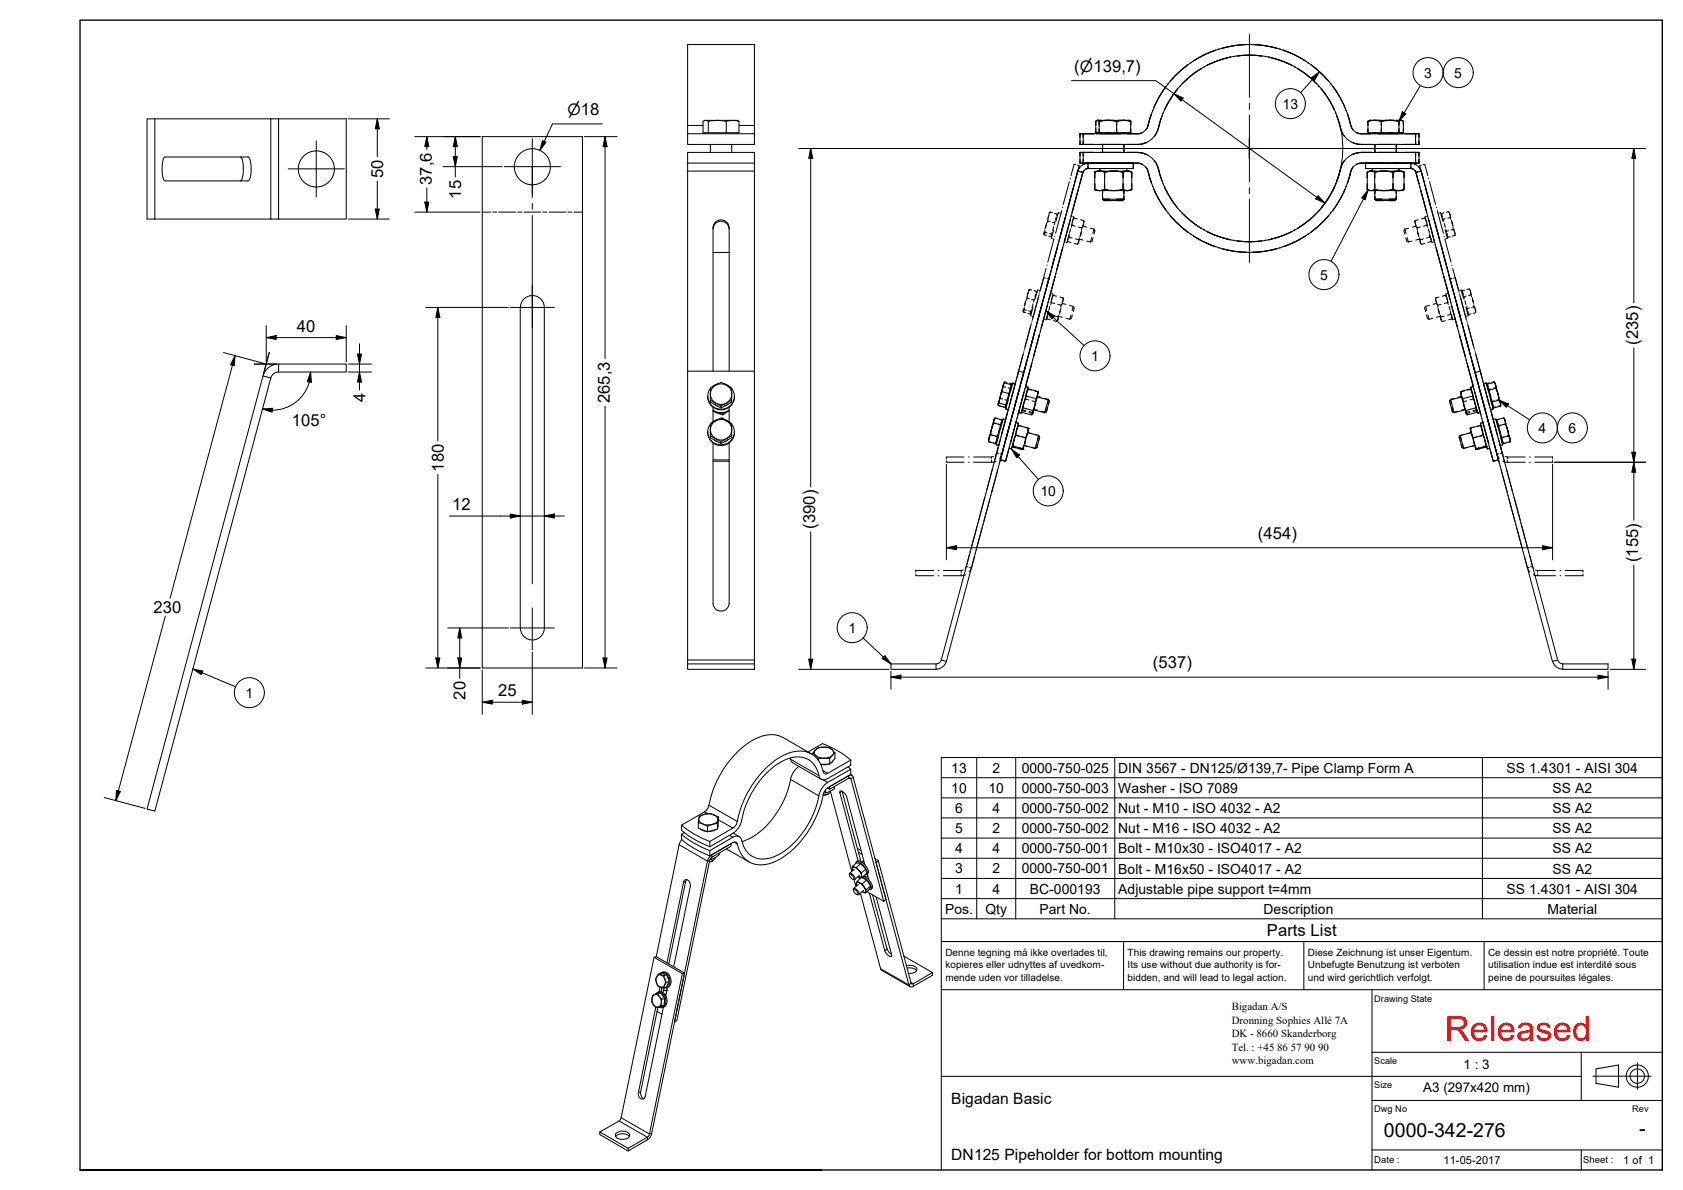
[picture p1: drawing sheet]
<svg xmlns="http://www.w3.org/2000/svg" width="420mm" height="297mm" viewBox="0 0 420 297" stroke-linecap="round" stroke-linejoin="round" font-family="sans-serif">
<defs><g id="words">
<text font-size="8.6" fill="#f00" x="360.7" y="259.7">Released</text>
<g font-size="4.9">
<text x="345.5" y="283.7">0000-342-276</text>
<text x="409.2" y="283.3">-</text>
</g>
<g font-size="4.1">
<text x="268.2" y="17.9">(⌀139,7)</text>
<text x="95.7" y="44.5" transform="rotate(-90 95.7 44.5)">50</text>
<text x="107.8" y="46.2" transform="rotate(-90 107.8 46.2)">37,6</text>
<text x="115.1" y="49.6" transform="rotate(-90 115.1 49.6)">15</text>
<text x="74.1" y="82.8">40</text>
<text x="408.9" y="86.1" transform="rotate(-90 408.9 86.1)">(235)</text>
<text x="91.3" y="100.4" transform="rotate(-90 91.3 100.4)">4</text>
<text x="152.2" y="100.7" transform="rotate(-90 152.2 100.7)">265,3</text>
<text x="72.9" y="106.3">105°</text>
<text x="110.8" y="117.8" transform="rotate(-90 110.8 117.8)">180</text>
<text x="112.9" y="127.4">12</text>
<text x="203.5" y="132.1" transform="rotate(-90 203.5 132.1)">(390)</text>
<text x="314" y="134.4">(454)</text>
<text x="408.9" y="140.4" transform="rotate(-90 408.9 140.4)">(155)</text>
<text x="38.4" y="153">230</text>
<text x="287.8" y="166.7">(537)</text>
<text x="124.3" y="173.8">25</text>
<text x="116.2" y="174.7" transform="rotate(-90 116.2 174.7)">20</text>
<text x="316.3" y="233.7">Parts List</text>
</g>
<g font-size="3.9">
<text x="141.6" y="28.8">⌀18</text>
<text x="237.5" y="275.5">Bigadan Basic</text>
<text x="237.5" y="289.5">DN125 Pipeholder for bottom mounting</text>
</g>
<g font-size="3.5">
<text x="355.6" y="19.4">3</text>
<text x="363.1" y="19.4">5</text>
<text x="320.2" y="27.2">13</text>
<text x="329.6" y="69.8">5</text>
<text x="272.4" y="90.1">1</text>
<text x="384" y="108.1">4</text>
<text x="391.5" y="108.1">6</text>
<text x="259.8" y="123.8">10</text>
<text x="211.8" y="157.9">1</text>
<text x="61.3" y="174.1">1</text>
<text x="237.5" y="192.9">13</text>
<text x="237.5" y="197.9">10</text>
<text x="246.8" y="197.9">10</text>
<text x="247.7" y="192.9">2</text>
<text x="255.1" y="192.9">0000-750-025</text>
<text x="255.1" y="197.9">0000-750-003</text>
<text x="279.2" y="192.9">DIN 3567 - DN125/Ø139,7- Pipe Clamp Form A</text>
<text x="279.2" y="197.9">Washer - ISO 7089</text>
<text x="376.1" y="192.9">SS 1.4301 - AISI 304</text>
<text x="387.6" y="197.9">SS A2</text>
<text x="238.5" y="202.9">6</text>
<text x="247.7" y="202.9">4</text>
<text x="255.1" y="202.9">0000-750-002</text>
<text x="279.2" y="202.9">Nut - M10 - ISO 4032 - A2</text>
<text x="387.6" y="202.9">SS A2</text>
<text x="238.5" y="207.9">5</text>
<text x="247.7" y="208">2</text>
<text x="255.1" y="208">0000-750-002</text>
<text x="279.2" y="208">Nut - M16 - ISO 4032 - A2</text>
<text x="387.6" y="208">SS A2</text>
<text x="238.5" y="213">4</text>
<text x="247.7" y="213">4</text>
<text x="255.1" y="213">0000-750-001</text>
<text x="279.2" y="213">Bolt - M10x30 - ISO4017 - A2</text>
<text x="387.6" y="213">SS A2</text>
<text x="238.5" y="218">3</text>
<text x="247.7" y="218">2</text>
<text x="255.1" y="218">0000-750-001</text>
<text x="279.2" y="218">Bolt - M16x50 - ISO4017 - A2</text>
<text x="387.6" y="218">SS A2</text>
<text x="238.5" y="223">1</text>
<text x="247.7" y="223">4</text>
<text x="257.1" y="223.1">BC-000193</text>
<text x="279.2" y="223">Adjustable pipe support t=4mm</text>
<text x="376.1" y="223.1">SS 1.4301 - AISI 304</text>
<text x="235.9" y="228.1">Pos.</text>
<text x="246" y="228.1">Qty</text>
<text x="259.5" y="228.1">Part No.</text>
<text x="315.5" y="228.1">Description</text>
<text x="386.3" y="228.1">Material</text>
</g>
<g font-size="3.3">
<text x="365.4" y="266.9">1 : 3</text>
<text x="355.3" y="272.5">A3 (297x420 mm)</text>
</g>
<g font-size="2.8">
<text x="360.3" y="290.5">11-05-2017</text>
<text x="405.3" y="290.5">1 of 1</text>
</g>
<g font-size="2.7">
<text x="307.5" y="252">Bigadan A/S</text>
<text x="307.5" y="255.5">Dronning Sophies Allé 7A</text>
<text x="307.5" y="262.3">Tel. : +45</text>
<text x="307.5" y="258.9">DK - 8660 Skanderborg</text>
<text x="318.9" y="262.3">86</text>
<text x="322.2" y="262.3">57</text>
<text x="325.6" y="262.3">90</text>
<text x="329.1" y="262.3">90</text>
<text x="307.5" y="265.7">www.bigadan.com</text>
</g>
<g font-size="2.5">
<text x="236" y="238.5">Denne tegning må ikke overlades til,</text>
<text x="281.5" y="238.5">This drawing remains our property.</text>
<text x="326.5" y="238.5">Diese Zeichnung ist unser Eigentum.</text>
<text x="371.5" y="238.5">Ce dessin est notre propriété. Toute</text>
<text x="236" y="241.6">kopieres eller udnyttes af uvedkom-</text>
<text x="236" y="244.8">mende uden vor tilladelse.</text>
<text x="281.5" y="244.8">bidden, and will lead to legal action.</text>
<text x="281.5" y="241.6">Its use without due authority is for-</text>
<text x="326.5" y="241.6">Unbefugte Benutzung ist verboten</text>
<text x="326.5" y="244.8">und wird gerichtlich verfolgt.</text>
<text x="371.5" y="241.6">utilisation indue est interdité sous</text>
<text x="371.5" y="244.8">peine de poursuites légales.</text>
</g>
<g font-size="2.4">
<text x="343.1" y="290.4">Date :</text>
<text x="395.2" y="290.4">Sheet :</text>
</g>
<g font-size="2.3">
<text x="343.1" y="250">Drawing State</text>
<text x="343.1" y="265.7">Scale</text>
<text x="343.1" y="271.7">Size</text>
<text x="343.1" y="277.7">Dwg No</text>
<text x="407.5" y="277.7">Rev</text>
</g>
</g></defs>
<!-- layer: Visible -->
<g fill="none" stroke="#000" stroke-width=".25">
<path d="M296.6 16.1l-2.9 2.5-1.6 1.7M297.3 15.6v.1M299.9 17.1a22.4 22.4 0 0 0-4.8 3.8M300.7 16.7h-.1M303.5 12.5a22.9 22.9 0 0 0-5.5 2.7M304.3 12.3h-.1M307.2 14.3l-2.1 .5-3.7 1.5M308.1 14.1h-.2M308.8 14a22.7 22.7 0 0 1 6.2 0M311.1 11.1a25.1 25.1 0 0 0-6 1M311.9 11.1h.1M312.8 11.1l2.8 .3 3.2 .7"/>
<path d="M315.8 14.1h.1M316.7 14.3l2.1 .5 3.7 1.5M319.5 12.3h.1M320.3 12.5a22.9 22.9 0 0 1 5.5 2.7M323.1 16.7h.2M323.9 17.1a22.4 22.4 0 0 1 4.8 3.8M326.5 15.6l.1 .1M327.2 16.1l3 2.5 1.5 1.7M38.7 29.7v25h-2v-25h49.7v25h-47.7M41 39.3l20.9-.1a4.9 4.9 0 0 1 .8 4.1l-.3 1.1-.5 .8h-20.7a2.95 2.95 0 0 1-.7-2.7l.1-2zM60 39.2a2.95 2.95 0 0 1 .7 2.6l-.1 2.1a1.3 1.3 0 0 1-.6 1.3M120.4 34.1h25v132.6h-25z"/>
<path d="M171.7 33.4h16.6v2.7h-16.6zM171.7 33.4v-22.3h16.6v22.3M171.7 38h16.6v2.7h-16.6zM175.9 30.1l8.1-.1 .5 .3M176 33.1v.3M176.8 30.3l2.3-.3 2.2 .3M176.8 30.3v2.8h4.5v-2.8M176.8 30.3l-.6-.3-.7 .3v2.8h1.3M177.3 36.1v1.9M181.3 30.3l1.6-.3 1.6 .3M182.7 36.1v1.9M184 33.1v.3"/>
<path d="M184.5 30.3v2.8h-3.2M269.6 33.4h.8v2.7h-.8M269.6 38h.8v2.7h-.8M269.6 33.4v2.7M269.6 38v2.7M269.6 36.1h.3M269.6 33.4h.3M269.6 38h.3M270.2 38h13.8l2.3 .6M270.4 33.4v.9M270.4 35.2v.9M270.4 38v.9"/>
<path d="M270.4 39.8v.9M273.6 30.3l.4-.3 .4 .3M273.6 30.3v2.8h.8v-.9M273.6 32.2v.9h.1M273.6 30.3v.9M273.7 30.2l-.1 .1M273.9 30.1h.1M273.9 33.1h.2M273.9 30h8M273.9 30h.1M273.9 30v.1M273.9 33.1v.3"/>
<path d="M274 30h.9M274 30l.2 .1M274 30l-.2 .1M274.3 30.2l.1 .1M274.3 33.1h.8M274.4 30.3v2.8h4.4v-2.8M274.4 30.3v.9M275.1 30.2l-.7 .1M275.3 36.1v1.9M275.7 30h2.2M275.9 33.1h1.4M276.6 30l-2.2 .3"/>
<path d="M276.6 30l2.2 .3M276.6 30l-.8 .1M276.6 30l.7 .1M278 30.2l.8 .1M278 33.1h1.4M278.8 32.2v.9h3.5M278.8 30.3v.9M279.2 30h1.8M279.4 30.2l-.6 .1M280 33.1h1.1M280.5 30l-1.7 .3M280.5 30l1.8 .3"/>
<path d="M280.5 30l-.5 .1M280.5 30l.6 .1M280.6 36.1v1.9M281.5 30h.4M281.7 30.2l.6 .1M281.7 33.1h.6M281.9 30l.1 .1M281.9 33.1v.3M281.9 30v.1M282 30.1l.3 .2M282 30.1h.1M282.2 30.2l.1 .1"/>
<path d="M282.3 30.3v2.8M284 38.1a5.3 5.3 0 0 1 5.2 4.1M285.2 33.1l-1.2 .3h-13.8M286.3 35.5l-1.5 .5-.8 .1h-13.8M286.6 31.3a2.65 2.65 0 0 1-2.6 2.1M286.6 31.3l-.5 1.1M287.5 28.4l-.9 2.9M287.8 27.5l-.1 .2M289.2 31.9a5.3 5.3 0 0 1-5.2 4.2M289.2 31.9l-1 2.2M290.1 28.9l-.9 3M290.4 28.1v.1"/>
<path d="M291.1 21.5a23.8 23.8 0 0 0-3 5.3M291.7 20.9h-.1M294 22.2a19.2 19.2 0 0 0-3.3 5.2M294.6 21.5l-.1 .1M329.2 21.5l.1 .1M329.8 22.2a19.2 19.2 0 0 1 3.3 5.2M332.1 20.9h.1M332.7 21.5l1.9 3 1.1 2.3M333.4 28.1l.1 .1M333.7 28.9l.9 3M334.6 31.9l.6 1.5 .5 .7M334.6 31.9a5.3 5.3 0 0 0 5.2 4.2"/>
<path d="M334.7 31.9a23.3 23.3 0 0 0-22.8-18.2 23.3 23.3 0 0 0-22.7 18.2M336 27.5l.1 .2M336.4 28.4l.8 2.9M337.2 31.3a25.9 25.9 0 0 0-25.3-20.2 25.9 25.9 0 0 0-25.3 20.2M337.2 31.3l.5 1.1M337.3 31.3a2.65 2.65 0 0 0 2.5 2.1M337.5 35.5l2.3 .6M338.7 33.1l1.1 .3M339.8 38l-2.3 .6M339.8 36.1h13.9M339.8 33.4h13.9M339.8 38h13.9"/>
<path d="M339.8 38.1a5.3 5.3 0 0 0-5.2 4.1M341.5 30.3l1.7-.3 1.6 .3M341.5 30.3v2.8h3.3v-.9M341.5 32.2v.9h.6M341.5 30.3v.9M341.6 30.2l-.1 .1M341.8 30.1l-.3 .2M341.8 30.1l-.1 .1M341.8 30.1h.1M341.9 30h8M341.9 30l-.1 .1M341.9 33.1v.3"/>
<path d="M341.9 30h.4M341.9 30v.1M342.1 30.2l-.6 .1M342.6 33.1h1.1M342.6 30.1h1.1M342.7 30h1.8M343.2 36.1v1.9M344.3 33.1h1.3M344.3 30.2l.5 .1M344.8 30.3l2.2-.3 2.2 .3M344.8 30.3v2.8h4.4v-.9M344.8 30.3v.9"/>
<path d="M345.6 30.2l-.8 .1M345.7 30h2.3M346.3 33.1h1.5M346.3 30.1h1.5M348.5 30.2l.7 .1M348.5 33.1h1M348.6 36.1v1.9M348.9 30h.9M349.2 30.3v2.8h1.2v-2.8M349.2 30.3v.9M349.4 30.2l-.2 .1M349.6 33.1h.3v.3"/>
<path d="M349.8 30l-.6 .3M349.8 30l.6 .3M349.8 30l.3 .1-.2-.1M349.8 30l-.2 .1M349.9 30h.1M349.9 30l.1 .1M350.2 30.2l.2 .1M350.4 32.2v.9h-.2M350.4 30.3v.9M353.4 33.4v.9M353.4 35.2v.9M353.4 38v.9"/>
<path d="M353.4 39.8v.9M353.9 36.1h.3M353.9 33.4h.3M353.9 38h.3M354.2 33.4h-.8v2.7h.8M354.2 38h-.8v2.7h.8M354.2 33.4v2.7M354.2 38v2.7M171.7 40.7v52M178 57.2a2.01 2.01 0 0 1 2-2 2.01 2.01 0 0 1 2 2M188.3 40.7v52M260.6 58.3h.1"/>
<path d="M260.6 58.5l.6 .3M260.6 58.2v.1M260.8 57.7l-.2 .6M260.8 58l.6 .2M260.8 58l-.1 .1M260.9 57.5l-.1 .5M261.2 56.1l-.2 .9M261.3 55.7l-.4 1.4M261.6 55.1l.6 .2M261.6 55.1l-.2 .5M261.6 54.8v.3M261.7 54v.4"/>
<path d="M261.7 54l-.2 .8M261.8 58.9l.6 .1M261.8 53.7l-.1 .3M261.9 53.7l-.2 .3M262 58.3l.6 .1M262 53.1l-.1 .4M262.2 52.9l-.1 .1M262.2 52.9l.6 .2M262.2 52.9l-.2 .4M262.5 58.7v.1M262.6 58.4l-.1 .2M262.6 58.9h.1"/>
<path d="M262.7 58l-.1 .4M262.7 55.5l.6 .1M262.9 59.6l.2 .1M263.1 56.5l-.3 1M263.1 57.4l-.6 2.1 .2 .1M263.1 59.8l-1.5 5.6M263.3 59v.1M263.3 55.6l-.1 .5M263.3 53.3l.6 .1-.1 .4M263.4 55.2l-.1 .4M263.7 54.2l-.2 .7M263.8 53.7h.1"/>
<path d="M263.9 53.7h.1M264.4 53.2l-.2-.1-.6 2.1M264.6 59.3v.1M264.6 53.2h.2M265 52.6l-1.5 5.6M265.3 51.8h-.1M265.9 54.3l-1.5 5.6M266.2 53.5l-.1 .1M266.3 52.9l-1.5 5.7M266.5 52.1v.1M266.7 59.5l-.2 .5M266.9 59.2l-.2 .1"/>
<path d="M266.9 59.2l.8 .2M266.9 58.7v.5M266.9 58.4l-.5 2.2-.3-.1M267 45.4l-1.6 5.6M267.2 44.5v.1M267.3 54.6l-1.6 5.7M267.3 57.2l-.3 1M267.4 54h.2M267.5 53.8l-.1 .1M267.6 56.2l-.1 .5M267.6 56.2l.8 .3M267.7 55.9l-.1 .3"/>
<path d="M267.8 55l-.1 .6M267.8 54l.3 .1-.6 2.1M267.9 47.1l-1.5 5.6M268.1 46.3v.1M268.1 54.4l-.1 .3M268.1 54.4l-.2 .4M268.1 54.4l.8 .2M268.3 45.7l-1.6 5.7M268.5 44.9l-.1 .1M268.5 59.6l.8 .2M268.6 41.1l-.5-.1-.7 2.8M269 41.2l.4 .1-.8 2.9"/>
<path d="M269.1 42.7l-19.4 72.1 1.3 .3 19.3-72.1M269.1 42.7l-.8 2.8M269.2 47.4l-1.6 5.7M269.2 56.7l.9 .2M269.3 59.8v.3M269.4 46.6v.1M269.5 59.8l-.2 .6M269.5 59.4l-.2 .4M269.5 59.7l.9 .2M269.6 41.7l-.5 1M269.6 40.7h.3M269.7 54.8l.9 .3v.3"/>
<path d="M269.8 58.4l-.1 .5M269.8 58.4l-.2 .7M269.9 57.9l-.1 .5M270 57.6l-.2 .8M270.1 56.9l-.1 .5M270.2 40.7h13.8l1.2 .3M270.2 56.6l-.1 .3M270.3 43l-.7 2.9M270.3 56.5l1 .2M270.5 41l1.1-.3h11.3v1.4h-11.3M270.5 55.7l-.2 .6M270.5 55.9l-.2 .9"/>
<path d="M270.6 55.2v.1M270.6 55.4v.3M270.6 55.3h.1M270.6 42.5l-.3 .5M271.6 42.1l-.5 .1M271.6 42.1h4.5M271.6 40.8a2.65 2.65 0 0 0-2.5 1.9M271.6 42.1l-.9 .4-.4 .6M272.2 57l.9 .2M272.5 59.3l-.3 1.1M272.9 59.3l-.4 1M273.1 57.2l-.3 1.1"/>
<path d="M273.1 57.2l.1 .1M273.3 57.5l-.2 .9M273.3 47.3l1.2 .3M273.3 43a3.7 3.7 0 0 1 2.5 0M273.3 47.3l.6 .3M273.3 47.3l.3 .1M273.3 43v4.3M273.3 47.3l.4 .1M273.4 42.9l-.1 .1M273.6 42.9h-.2M273.7 42.8l-.4 .2M273.7 47.5l.2 .1"/>
<path d="M273.9 47.6h8M273.9 42.7h8M273.9 42.7l-.5 .2M273.9 42.7l-.2 .1M274.1 42.7h.9M274.1 47.5l.4 .1M274.5 47.6l1.3-.3 2.2 .3M274.6 42.1v.6M275 47.5l-.5 .1M275.3 48.3v-.7v2.1l.3 .4M275.3 49.7h5.3M275.3 49v.7"/>
<path d="M275.3 49.7l.1 .2M275.3 42.8l.5 .2M275.5 49.9l.1 .2M275.8 43a12.7 12.7 0 0 1 4.6 0 2.86 2.86 0 0 1 2.1 0M275.8 43v4.3M275.8 47.3l.7 .1M275.8 47.3l-.5 .1M276.5 42.8l-.7 .2M277.2 42.1h.2M277.3 47.5l.7 .1M278 47.6l2.4-.3 1 .3M278.5 40.7h4.4v.5"/>
<path d="M278.8 47.5l-.8 .1M279.6 42.8l.8 .2M280.4 43v4.3M280.4 47.3l.3 .1M280.4 47.3l-.8 .1M280.6 49.7l-.4 .4h-4.6M280.6 47.6v2.1M280.7 42.8l-.3 .2M281.1 47.5l.3 .1M281.3 42.1v.6M281.8 47.5l-.4 .1M281.9 42.7l.5 .2h-.1"/>
<path d="M281.9 42.7l.2 .1M282.1 47.5l-.2 .1M282.2 42.8l.3 .2M282.3 47.4h.1l-.5 .2M282.5 47.3l-1.1 .3M282.5 43v4.3M282.5 47.3l-.3 .1M282.9 41.6v.5h-4.4M284 40.8a2.65 2.65 0 0 1 2.6 2M286.1 41.7l.5 1.1M286.6 42.8l.9 2.9M286.6 42.8a25.9 25.9 0 0 0 25.3 20.2 25.9 25.9 0 0 0 25.3-20.2"/>
<path d="M287.7 46.5l.1 .1M288.1 47.3a23.8 23.8 0 0 0 3 5.3M288.2 40.1l.4 .6 .6 1.5M289.2 42.2a23.3 23.3 0 0 0 22.7 18.2 23.3 23.3 0 0 0 22.8-18.2M289.2 42.2l.9 3M290.4 45.9v.1M290.7 46.7l2 3.5 1.3 1.7M291.6 53.2h.1M292.1 53.8l2.9 3 1.6 1.2M294.5 52.5l.1 .1M295.1 53.2a24.5 24.5 0 0 0 4.8 3.8M297.3 58.4v.1"/>
<path d="M298 59a24.7 24.7 0 0 0 5.5 2.6M300.6 57.4h.1M301.4 57.8a20.9 20.9 0 0 0 5.8 2M307.9 60h.2M315.9 60h-.1M322.5 57.8l-2.1 .9-3.7 1.1M323.3 57.4h-.2M325.8 59a24.7 24.7 0 0 1-5.5 2.6M326.6 58.4l-.1 .1M328.7 53.2a24.5 24.5 0 0 1-4.8 3.8M329.3 52.5l-.1 .1M331.7 53.8l-1.5 1.7-3 2.5"/>
<path d="M332.2 53.2h-.1M333.1 46.7a20.8 20.8 0 0 1-3.3 5.2M333.5 45.9l-.1 .1M334.6 42.2l-.9 3M335.7 40.1l-.5 .6-.6 1.5M335.7 47.3l-1.1 2.3-1.9 3M336.1 46.5l-.1 .1M337.2 42.8l-.8 2.9M337.7 41.7l-.5 1.1M339.8 40.8a2.65 2.65 0 0 0-2.5 2M340.9 42.1h11.3M340.9 40.7v.5"/>
<path d="M340.9 41.6v.5M341.3 43a2.15 2.15 0 0 1 1.9 0 12.4 12.4 0 0 1 4.6 0 4.6 4.6 0 0 1 2.7 0M341.3 47.3a1.83 1.83 0 0 0 1.9 0M341.3 43v4.3M341.3 47.3l.3 .1M341.5 42.9l.4-.2 8.4 .2M341.6 42.8l-.3 .2M341.7 47.5l-.2-.1 .4 .2M341.8 47.5l.1 .1M341.9 47.5h.7M341.9 47.6h8M342.6 42.1v.6"/>
<path d="M342.9 42.8l.3 .2M343.2 47.3a10.4 10.4 0 0 0 4.6 0M343.2 43v4.3M343.2 47.3l-.3 .1M343.2 47.3l.8 .1M343.2 48.3v-.7v2.1l.4 .4M343.2 49.7h5.4M343.2 49v.7M343.2 49.7l.2 .2M343.5 49.9l.1 .2M344 42.8l-.8 .2M344.7 47.5h1.5"/>
<path d="M347 42.8l.8 .2M347.8 47.3l1.4 .3M347.8 43v4.3M347.8 47.3l-.8 .1M347.8 47.3l.4 .1M348.2 42.8l-.4 .2M348.6 49.7l-.4 .4h-4.6M348.6 47.6v2.1M348.6 49.7l-.1 .2M348.7 47.5l.5 .1M349.2 42.1v.6M349.6 47.5l-.4 .1"/>
<path d="M350.1 42.8l.4 .2M350.1 47.5l-.2 .1M350.3 42.9l.2 .1M350.3 47.4l-.4 .2M350.3 42.9h.1M350.3 47.4h.1M350.3 47.4l-.1 .1M350.4 42.9l.1 .1M350.5 47.3l-1.3 .3M350.5 47.3l-.2 .1M350.5 43v4.3M350.5 47.3l-.1 .1"/>
<path d="M350.5 47.3l-.4 .1M350.6 57.5l.1 .9M350.7 57.2l.3 1.1M350.7 57.2l-.1 .1M350.9 59.3l.4 1M351.3 59.3l.3 1.1M351.7 57l-1 .2M352.2 42.1l.7 .1 .6 .9M352.2 40.8a2.65 2.65 0 0 1 2.5 1.9M352.2 42.1l.6 .1M353.2 42.5l.3 .5M353.2 55.4l.2 .6"/>
<path d="M353.3 55.1v.3M353.3 55.1v.2M353.3 41l-1.1-.3h-11.3v1.4M353.3 55.9l.1 .1M353.4 56l.1 .3M353.4 56l.2 .8M353.5 43l.7 2.9M353.5 56.5l-.9 .2M353.6 56.6l.2 .3M353.7 40.7h-13.9l-1.1 .3M353.8 56.9v.5M353.8 57.6l.4 1.3"/>
<path d="M353.9 57.9l.3 1.2M353.9 40.7h.3M354.1 54.8l-.8 .3M354.2 41.7l.6 1 19.3 72.1-1.3 .3-19.3-72.1M354.4 59.8l.2 .8M354.4 59.4l.1 .4M354.4 59.7l-1 .2M354.5 46.6v.1M354.5 59.8v.3M354.6 56.7l-.8 .2M354.7 47.4l1.5 5.7M354.8 41.2l-.4 .1 1.2 4.2"/>
<path d="M355.3 41.1l.4-.1 .7 2.8M355.3 44.9l.1 .1M355.3 59.6l-.8 .2M355.6 45.7l1.5 5.7M355.7 54.4l.2 .3M355.7 54.4l.2 .4M355.7 54.4l-.8 .2M355.7 46.3l.1 .1M355.9 47.1l1.6 5.6M356 55l.2 .6M356 54l-.2 .1 .6 2.1M356.2 55.9l.2 .8"/>
<path d="M356.2 56.2l-.8 .3M356.4 53.8v.1M356.4 54h-.2M356.6 57.2l.2 1M356.6 54.6l1.5 5.7M356.7 44.5v.1M356.9 45.4l1.5 5.6M356.9 58.7l.1 .5M356.9 58.4l.6 2.2 .2-.1M357 59.2l.1 .2M357 59.2l-.8 .2M357.2 59.5l.1 .5"/>
<path d="M357.3 52.1v.1M357.5 52.9l1.9 7M357.7 53.5v.1M358.6 51.8h.1M358.8 52.6l1.5 5.6M359.2 53.2h-.2M359.2 59.3v.1M359.4 53.2l.2-.1 .6 2.1M359.8 53.7h.1M360 53.7h-.1M360 53.8l.2 .5M360.2 54.5l.1 .3"/>
<path d="M360.3 54.8l.1 .5M360.5 53.1l-.6 .2 .1 .2M360.5 59l.1 .1M360.6 55.7l.2 1.1M360.7 59.8l1.5 5.6M360.8 57.4l.6 2.1-.3 .1M360.8 54.6l-.5 .2M360.9 59.6l-.2 .1M361 57.3l.1 .4M361.1 57.7v.3M361.2 58.9h.1M361.2 58.2l.2 .5"/>
<path d="M361.3 58.8h.1M361.4 59l.1 .2 .6-.1M361.6 52.8l-.5 .2M361.6 52.8l.1 .2M361.6 52.8l.1 .1M361.7 57.6l-.6 .1M361.8 53.1l.1 .4M361.9 53.5l.1 .3M361.9 53.4v.1M361.9 53.5l.3 .8M362 54.3l.2 .5M362 54.3l-.6 .2"/>
<path d="M362 54v.3M362.4 55l.1 .7M362.4 55.3l.1 .4M362.5 55.7l.2 .5M362.5 55.7l.3 .8M362.8 56.8v.5M362.8 57.3l-.6 .1M362.8 57.3l.2 .2M363 57.2l.2 1M363.1 57.7l.1 .4M363.2 58.2v.5l-.6 .2M129.9 76.7v80"/>
<path d="M129.9 76.8a2.98 2.98 0 0 1 3-3 2.98 2.98 0 0 1 3 3v79.9M178 63h4M255.4 77.6h.1M255.4 77.8l.7 .2M255.5 77.5l-.1 .2M255.6 77l-.2 .6M255.7 77.3l.5 .1M255.7 77.3l-.1 .1M255.7 76.8v.5M256 75.3l-.2 1M256.1 75l-.4 1.4M256.4 74.5l.6 .1"/>
<path d="M256.4 74.5l-.2 .4M256.5 74.1l-.1 .4M256.6 73.3l-.1 .4M256.6 73.3l-.2 .9M256.6 78.2l.6 .2 .1-.1M256.7 73l-.1 .3M256.7 72.9l-.1 .4M256.8 72.5h.1M256.8 77.6l.6 .2M256.8 72.5l-.1 .3M256.8 72.4h.1M256.9 72.3l-.1 .1"/>
<path d="M257 72.2v.1M257 72.2l.6 .2M257 72.2l-.2 .4M257.3 78.1h.1M257.3 78v.2M257.4 77.8h-.1M257.4 78.1l.1 .1M257.5 77.3l-.1 .5M257.6 74.7l.5 .2M257.7 78.9l.2 .1M257.9 75.8l-.3 1M257.9 76.7l-.6 2.1 .2 .1"/>
<path d="M258.1 74.9l-.1 .5M258.1 72.5l.6 .2v.4M258.2 74.5l-.1 .4M258.5 73.4l-.1 .8M258.7 73h.1M258.8 73h.1M259.2 72.4h-.2l-.6 2.1M259.4 73.7l-1.7 6.2M259.5 72.5h.2M259.5 73.3l-.1 .2M259.6 72.9l-.1 .1M260.1 75.9l-1.4 5.7"/>
<path d="M260.4 75.1l-.1 .1M260.5 79.7h.2M260.6 69.3l.4 .2M260.7 73.7v.1M260.9 73.2v.1M261.2 67l-1.6 5.7M261.4 79.4v.2l.8 .2M261.4 69.5l.4 .2M261.4 66.2v.1M261.5 76.2l-1.6 5.7M261.5 78.8l-.1 .5M261.7 75.4l-.1 .2"/>
<path d="M261.7 78.5l-.1 .1M261.7 78.5l.8 .2M261.7 78v.5M261.7 77.7l-.5 2.1h-.3M262.1 76.5l-.3 1M262.3 73.2l.2 .1M262.3 67.8v.2M262.5 67.3l-3.5 12.9M262.5 75.6l-.2 .4M262.5 75.6l.8 .2M262.5 75.2v.4M262.7 74.3l-.2 .6"/>
<path d="M262.7 73.3l.2 .1-.6 2.2M262.7 66.5l-.1 .1M263 73.7l-.2 .3M263 73.7l-.3 .4M263 73.7l.8 .2M263.3 78.9l.8 .2M263.4 69l-1.5 5.7M263.6 68.2v.1M264.1 79.9h-.1M264.1 76l.8 .2M264.1 79.7l-.3 .5-.8-.2M264.1 79.7v.1"/>
<path d="M264.1 79.1v.2M264.1 79.5v.2M264.2 60.6v.2M264.3 79.1l-.2 .6M264.3 78.6l-.2 .5M264.3 79l.9 .2M264.4 60.1l-1.9 7.1M264.6 74.2l.8 .2v.3M264.7 77.7l-.2 .5M264.7 77.7l-.2 .7M264.8 77.2l-.1 .5M264.9 76.2l-.1 .5"/>
<path d="M264.9 76.9l-.2 .8M265 75.9l-.1 .3M265.2 75.7l.9 .3M265.3 61.8l-1.5 5.7M265.3 75l-.1 .6M265.3 75.1l-.2 1M265.4 74.5v.1M265.4 74.7v.3M265.5 61v.1M265.7 60.4h.2M266.1 79.4l1 .3M266.5 60.1l.1 .2 .8 .2"/>
<path d="M267 76.2l.9 .3M267.2 79.6l-.1 .1M267.4 78.6l-.3 1.1M267.7 78.6l-.4 .9M267.9 76.5l-.3 1M267.9 76.5l.1 .1M268.1 76.7l-.2 1.1M268.2 60.8l.8 .2 .1-.2M269.2 60.6v.1M269.3 60.4l-.1 .2M269.3 60.2v.2M271.3 60.2l.9 .2"/>
<path d="M272.4 60.4h-.2M304.2 61.8l.1 .1M305.1 62.1a22.4 22.4 0 0 0 6 .9M308.8 60.1a22.7 22.7 0 0 0 6.2 0M311.9 63h.1M318.8 62.1a22.5 22.5 0 0 1-6 .9M319.6 61.8l-.1 .1M351.5 60.4h.1M352.5 60.2l-.9 .2M354.5 60.2l.1 .4M354.6 60.6l.1 .1M354.7 60.8l.2 .2 .8-.2"/>
<path d="M355.7 76.7l.2 1.1M355.9 76.5l.3 1M355.9 76.5l-.1 .1M356.1 78.6l.4 .9M356.5 78.6l.2 1.1M356.6 79.6l.1 .1M356.8 76.2l-.9 .3M357.3 60.1v.2l-.8 .2M357.7 79.4l-1 .3M358.1 60.4h-.2M358.3 61l.1 .1M358.4 74.7v.3"/>
<path d="M358.4 74.4l.1 .3M358.4 74.4h.1M358.4 74.5v.1M358.5 75l.1 .6M358.5 61.8l1.5 5.7M358.5 75.1l.3 1M358.6 75.7l-.8 .3M358.8 75.9l.1 .3M358.9 76.2l.1 .5M359 76.9l.3 1.3M359.1 77.2l.3 1.2M359.2 74.2l-.8 .2"/>
<path d="M359.5 60.1l1.5 5.7M359.5 78.6l.2 .5M359.5 79.1l.2 .6M359.5 79l-.9 .2M359.6 60.6v.2M359.7 79.5v.2M359.7 79.1v.2M359.7 79.7l.2 .4M359.7 79.9h.1M359.7 79.7v.1M359.7 76l-.8 .2M359.8 61.5l1.5 5.7"/>
<path d="M360.3 68.2v.1M360.5 69l1.5 5.7M360.6 78.9l-.9 .2M360.8 73.7l.2 .3M360.8 73.7l.3 .4M360.8 73.7l-.8 .2M361.1 74.3l.2 .6M361.1 66.5l.1 .1M361.1 73.3l-.2 .1 .6 2.2M361.4 75.2l.2 .8M361.4 75.6l-.8 .2M361.4 67.3l1.5 5.7"/>
<path d="M361.5 67.8l.1 .2M361.6 73.2l-.2 .1M361.7 68.7l9.3 34.5M361.7 76.5l.3 1M362.1 78l.1 .5M362.1 77.7l.6 2.1h.2M362.2 75.4v.2M362.2 78.5v.1M362.2 78.5l-.8 .2M362.4 76.2l1.5 5.7M362.4 78.8l.1 .4M362.4 69.5l-.4 .2"/>
<path d="M362.5 66.2v.1M362.5 79.4v.2l-.8 .2M362.5 79.2v.1M362.7 67l1.5 5.7M362.9 69.5l.4-.2 .8 2.9M363 73.2v.1M363.1 73.7v.1M363.3 79.7h-.2M363.5 75.1v.1M364.2 72.9l.1 .1M364.4 72.5h-.2M364.4 73.3v.2"/>
<path d="M364.4 73.7l1.6 5.7M364.6 72.4h.2l.6 2.1M364.6 74.2l1.5 5.7M365 73h.1M365.1 73h.1M365.2 73.1l.1 .5M365.4 73.8l.1 .3M365.5 74.1l.1 .4M365.6 72.4l-.6 .1 .1 .3M365.7 75l.3 1M366 76.7l.5 2.1-.2 .1M366 73.9l-.5 .2"/>
<path d="M366.1 78.9l-.2 .1M366.1 76.5l.2 .5M366.3 77v.3M366.4 77.5l.1 .5M366.4 78.1v.1M366.5 78.1h.1M366.6 78.3v.2l.6-.2M366.8 72.1l-.6 .1M366.8 72.1l.3 .5M366.8 72.1l.1 .1M366.8 76.9l-.5 .1M367 72.5l.1 .3"/>
<path d="M367.1 72.8l.1 .3M367.1 72.7v.1M367.1 72.8l.2 .8M367.2 73.6l.2 .5M367.2 73.6l-.6 .1M367.2 73.3v.3M367.5 74.3l.4 1.5M367.6 74.5l.2 1.1M367.9 76.1l.1 .5M368 76.6l-.6 .1M368 76.6l.1 .2M368.1 76.5l.2 .8"/>
<path d="M368.2 77l.1 .3M368.3 77.3l.1 .7-.6 .2M368.3 77.3v.1M66.6 92.1a4 4 0 0 1 2.9-1.2h16.9v2h-16.9l-.8 .2a1.94 1.94 0 0 0-1.1 1.2l-28.9 108.2-2-.5 29-108.2zM176.7 98.9a3.3 3.3 0 0 0 3.3 3.4 3.3 3.3 0 0 0 3.3-3.4M177.3 98.4v-1.5l2.7-1.5 2.7 1.5v3.5l-2.7 1.4v-.4M177.3 98.4v2l2.7 1.4M177.3 99.9l2.7 1.5M177.3 97a3.3 3.3 0 0 0 2.7 5.1 3.3 3.3 0 0 0 2.7-5.1M178 92.7v-35.9a2.01 2.01 0 0 1 2-1.9 2.01 2.01 0 0 1 2 1.9v35.9M179.4 95.7l-1.1 .5-.8 .6M180.6 95.7l1.1 .5 .9 .6"/>
<path d="M182.7 99.9l-2.7 1.5M188.3 92.7h-16.6v73M188.3 92.7v73M249.6 99.5l-.3 .8M249.7 99.5l.6 .1M249.7 99.5l-.1 .2M249.8 99l-.1 .5M250.1 97.3l-.3 1.4M250.1 97.4l-.2 1.1M250.2 97.8l-.6 1.4-.2 1.4M250.2 97.8l1.7 .4-.8 2.9-1.7-.5M250.5 96.3v.2"/>
<path d="M250.5 96.5l.6 .2M250.5 96.5l-.2 .5M250.6 95.8l-.2 .7M250.6 95.7h.1M250.6 95.7l-.1 .4M250.7 95.6l-.1 .1M250.7 95.4l.1-.1 .6 .1M250.8 95.6l-.3 .2-1.3 5.2M250.8 95.6l-.5 1-.1 1.2M250.8 95.6l1.7 .4-.6 2.2M250.9 99.8l.6 .1M251.5 99.9l-.1 .3"/>
<path d="M251.6 99.4l-.1 .5M251.7 96.8l.5 .2M251.7 99.9l-.6 2.1 .2 .1M252 97.9l-.3 1M252 95.6l.6 .1-.1 .3M252.2 97l-.1 .4M252.3 96.8l-.1 .2M252.4 96.3h.2M252.4 96.2l-.1 .3M252.5 96.1v.1M252.6 96.2h.1M253 95.6l-.2-.1-.5 2.2"/>
<path d="M253.2 95.7h.2M253.4 95.9l-.6-.2-1.8 6.4 .7 .2v-.1M253.4 95.8l-1.5 5.7M253.6 95.3l-1.5 5.7M253.7 95l-.1 .1M253.8 94.5l-.1 .1M254.6 96.7v.1M254.9 95.3v.1M255.1 94.9h.1M255.4 88.6l-1.5 5.7M255.5 88.1l-1.5 5.7M255.6 87.8v.1"/>
<path d="M255.7 97.9l-1.6 5.6M255.7 87.3v.1M255.9 97.1h.1M256 96.5l.6 .3-1.7 6.4-.6-.2M256 99.6l.8 .3M256 96.4l.2 .1M256.1 99.2l-.3 .8M256.2 98.9l2.5 .6M256.5 96.5l.2 .1-.6 2.1 .3-.8M256.5 97.2h.1M256.5 89.5v.1M256.6 97.2h-.1"/>
<path d="M256.6 97.2l-.1 .4M256.6 97.2l-.1 .2M256.7 97.2l.8 .2M256.7 97.1l-.4 .8-.1 1-.5 1.4-.3 1.5-.3 .5v.6l2.5 .7 .3-.5M256.7 97.1l-.1 .1M256.7 97.1l2.4 .6M256.9 88.1l-.1 .2M257 87.6v.1M257.3 81.4l-1.5 5.7M257.4 80.9l-1.5 5.7M257.5 80.6v.1M257.6 90.7l-1.5 5.6"/>
<path d="M257.6 80.1v.1M257.8 89.8v.1M258.3 97.6l.8 .2M258.4 82.3v.1M258.6 81.7l-1.5 5.7M258.6 99.9l-.2 .4M258.7 99.5l-.3 1.5M258.7 81.3l-9.2 34.5M258.8 80.9v.2M258.9 99.1l-.2 .8M258.9 99.1l2.8 .7M259 80.4l-.1 .1"/>
<path d="M259 98.9l.9 .3M259 98.7l-.1 .4M259 98.7l-.2 .8M259.1 97.7l-.1 .9-.3 .9M259.1 97.7l.1 .2M259.1 97.8l.1 .1M259.1 97.8v.4M259.2 97.9l-.8 3.1M259.2 97.9h.1M259.2 97.9l-.1 .4M259.5 83.5l-1.5 5.6M259.8 82.6l-.1 .1"/>
<path d="M260.8 99.4l.9 .3M261.7 99.8l.2 .4-.7 2.6-.4 .2-2.7-.7M261.7 99.8l-.9 3.2M261.7 99.7l-.2 1M261.7 99.7l.1 .1M261.9 99.9l-.2 1.1M360.8 80l-.8 .2-.1-.1M361.9 99.9l.2 1.1M362.1 99.7l.3 1M362.1 99.7l-.1 .1M362.2 99.8l.8 3.2M363.1 99.4l-1 .3"/>
<path d="M364.1 82.6l.1 .1M364.3 83.5l1.5 5.6M364.6 97.9h.1M364.6 97.9l.1 .4M364.7 97.7l.1 .9M364.7 97.8l-.1 .1M364.7 97.8l.1 .4M364.8 98.6a4.1 4.1 0 0 1 .6 2.4M364.8 98.6l.6 2.4M364.8 98.7l.2 .8M364.8 98.7l.1 .4M364.9 80.4v.1"/>
<path d="M364.9 98.9l-1 .3M364.9 99.1l-2.7 .7-.3 .4 .7 2.6 .4 .2M364.9 99.1l.3 .8M365 80.9v.2M365.2 99.9l.2 .4M365.4 82.3v.1M365.5 97.6l-.8 .2M366 89.8l.1 .1M366.2 80.1v.1M366.3 90.7l1.5 5.6M366.3 80.6l.1 .1M366.4 80.9l1.6 6.2"/>
<path d="M366.8 87.6l.1 .1M366.9 88.1l.1 .2M367.1 97.1l.4 .8 .9 3.9 .3 .5M367.1 97.1l.3 .3M367.1 97.1l-2.4 .6M367.2 89l1.5 5.6M367.2 97.2h.1M367.2 97.2l.1 .4M367.2 97.2l-.8 .2M367.3 97.2h.1M367.3 89.5l.1 .1M367.4 96.5l-.2 .1 .5 2.1-.2-.8"/>
<path d="M367.6 98.9l-2.4 .6M367.7 99.2l.1 .4M367.8 99.6l.2 .4M367.8 99.6l-.8 .2M367.8 96.4l-.2 .1M367.8 96.5l-.6 .3 1.7 6.4 .7-.2M368 97.1h.1M368.1 87.3v.1M368.2 97.9l1.5 5.6M368.3 87.8v.1M368.3 88.1l1.7 6.2M368.8 94.9h.1"/>
<path d="M368.9 95.3v.1M369.2 96.7l.1 .1M370 94.5l.1 .1M370.2 95v.1M370.2 95.3l1.7 6.2M370.4 95.9l.7-.2 1.7 6.4-.6 .2 .1-.2M370.6 95.7h-.2M370.8 95.6l.2-.1 .6 2.2M371.4 96.3l.1 .4M371.4 96.1l-.2 .1M371.4 96.3h-.2M371.6 97l.1 .2"/>
<path d="M371.7 97.2l.1 .5M371.9 95.6l-.6 .1v.3M371.9 98.2l.3 1M372.2 99.9l.5 2.1-.2 .1M372.2 97.1l-.5 .1M372.3 99.7l.1 .5M373 95.3l.1 .2M373 95.3l-.6 .1M373 95.3l.1 .1M373 95.4l.4 .7v.8M373 95.4l-1.7 .5 .4 1.5M373 95.4l.3 .4 1.3 5.6"/>
<path d="M373.2 95.5l.1 .2M373.3 95.7v.3M373.3 96l.1 .3M373.3 96l.2 .7M373.4 96.8l.2 .5M373.4 96.8l-.6 .1M373.4 96.5v.3M373.4 96.9l.6 1.5 .2 1.5M373.4 96.9l-1.7 .5 .8 3 1.7-.5M373.7 97.5l.2 .7M373.8 97.7l.1 .5M373.9 98.2l.2 .5"/>
<path d="M373.9 98.2l.2 .8M374.1 99.2l.1 .6M374.2 99.8l.1 .2M374.2 99.8l-.6 .1M374.2 99.9l.4 .7v.8M374.4 99.7l.2 1M176.7 107.8a3.3 3.3 0 0 0 3.3 3.4 3.3 3.3 0 0 0 3.3-3.4M177.3 108.8l2.7 1.5M177.3 108.8v.4l2.7 1.5v-.4M177.3 108.8v-3l2-1.1 .7-.4 2.7 1.5v3.4l-2.7 1.5M177.3 105.9a3.3 3.3 0 0 0 2.7 5.1 3.3 3.3 0 0 0 2.7-5.1M178 110.6v40a2.01 2.01 0 0 0 2 1.9 2.01 2.01 0 0 0 2-1.9v-40"/>
<path d="M178 102.6l2.4 1 1-.7M178 102.3a3.4 3.4 0 0 0 4 0M178 102.5a3.4 3.4 0 0 0 4 0M178 114.8h4M178 101.7v3.5M178 115.1h4M178.3 100.9l.9 .5M178.3 109.8l.9 .5M179.4 104.7l-1.1 .4-.8 .6M180.3 104.5v-.2l.6 .4M180.3 104.3l-.1 .1M180.4 103.2v.4"/>
<path d="M180.6 104.7l1.1 .4 .9 .6M181.7 100.9l-.8 .5M181.7 109.8l-.8 .5M182 101.7v3.5M182.7 108.8l-2.7 1.5M236.3 115v.4h4.4M240.7 114.1h-4.4v.4M241.8 114.1h.2M241.8 115.4h.2M246.8 110.1v.2l1.7 .4M246.8 109.8v.4M246.8 110.2v.1"/>
<path d="M246.8 110.3l.6 .1M246.8 110v.3M247 109l-.2 .8M247.1 108.6l-.2 .9M247.3 108.5l-.4 .8-.1 1M247.3 108.5l.6 .2M247.3 108.5l-.2 .3M247.4 108l-.1 .5M247.7 106.5l-.3 1M247.7 106.3l-.3 1.5M247.8 117l-1.5 5.6M248 116.1v.1"/>
<path d="M248 110.6l.5 .1M248.1 105.6l-.5 1.4-.3 1.5M248.1 113.9l-.6 .2h-4.4M248.1 105.4v.2M248.1 105.6l.6 .1M248.1 105.6l-.2 .4M248.1 104.8l-.2 .8M248.2 104.7l-1.4 5.1M248.2 104.7v.1M248.2 104.7l-.1 .4M248.2 104.6v.1M248.3 104.5l-.1 .2"/>
<path d="M248.4 104.3l-.3 .6v.7M248.4 104.3l1.7 .5M248.4 104.3l.6 .2M248.4 104.3l-.1 .2M248.5 108.8l.5 .2M248.6 110.4l-.1 .3M248.7 115.1l-1.2 .3h-4.4M248.7 110.3l.1 .1M248.9 109.5l-.2 .6M249 109l-.5 1.7M249 109v.2M249.1 117.3l-1.5 5.7"/>
<path d="M249.1 108.5l-.1 .5M249.2 100.9l.1 .3M249.2 101h.1M249.2 101l.1 .1M249.3 105.9l.5 .1M249.3 108.9l-.6 2.1 .2 .1M249.3 101.2l.5 .2M249.3 100.9v.3M249.3 116.4v.2M249.3 100.3v.2M249.3 100.3l-.1 .6M249.4 100.6l-.2 .3"/>
<path d="M249.4 100l-.1 .3M249.6 104.7l.5 .1M249.6 107l-.3 1M249.6 110.2l-.8 2.9-.3 .5M249.7 114.8l.5 .1M249.7 109.7l-1.5 5.7M249.8 106l-.8 3-1.7-.5M249.8 106l-.1 .5M249.8 109.4v.1M249.9 105.8l-.1 .2M249.9 108.9v.1M250 105.2l-.1 .4"/>
<path d="M250.1 113.4l-.5 1.1M250.1 105.2h.1M250.1 104.8l-.3 1.2-1.7-.4M250.1 104.8v.2M250.6 104.7l-.2-.1-.6 2.2M250.7 111.1v.1M250.8 104.7l.2 .1-.6-.2-1.7 6.4 .6 .2h-.2M251 101.5h.2M251 101.4v.3l-.6-.2M251.1 109.8l-.1 .1M251.1 101.3h.1M251.2 109.2v.2"/>
<path d="M251.2 101.3h.1M251.3 100.5l-.3 1.2-1.7-.5M251.5 102.1l.3 .1M251.6 102.5l-1.6 6.2M251.8 112.3l-.8 2.8-.4-.1M251.9 101.7l-.1 .1M252 111.4v.2M252.6 103.9v.1M252.7 111.4h.1M252.8 111.4l-.1 .1M252.8 111.5v.1M252.8 111.6l2.4 .6"/>
<path d="M252.8 111.4h.1M252.9 111.4l2.4 .6M252.9 110.9v.5M253 102.6h.1M253.1 110l-.3 1.6M253.1 110l-.1 .4M253.1 109.9l-.6 2.2-.2-.1M253.2 102.1l-.1 .1M253.2 109.5l-.1 .5M253.6 108.7l2.4 .6M253.7 108.2l-.3 .9M253.7 105.1l-1.5 5.6"/>
<path d="M253.8 105.5h-.2l.7 .1-1.8 6.5-.6-.2 .2 .1M254 104.3l-.1 .1M254 105.6h.3l-.6 2.2 .2-.8M254.1 106.3l.2-.1-1.2 3.8M254.1 106.3h.1M254.1 106.2v.1M254.2 106.2l-.1 .4M254.3 102.9h.3M255.1 106.4l-.8-.2 2.4 .7M255.1 102.5v.3M255.1 102.4h.1M255.2 102.3l-.1 .1"/>
<path d="M255.2 102.5l.9 .2M255.2 102.3h.1M255.3 112l.1 .1-.2 .1M255.3 112h.1M255.3 102.3l.8 .2M255.4 101.8l-.1 .5M255.4 112.2h.1M255.4 112.1v.1M255.4 112.1l-.2 .1M255.4 101.8l2.5 .7M255.5 111.6l-.2 .4M255.5 100.9l-.5 2.1h-.2"/>
<path d="M255.6 111.7l-.2 .4M255.7 100.5l-.3 .9M255.7 111.2l2.7 .7 .5-.2M255.7 111.2l.9 .2M255.8 110.7l-.5 1.3M255.8 110.7l-.4 1.4M255.8 110.7l-.1 .5M255.9 106.6l.8 .3M255.9 110.2l-.1 .5M256 109.3v.5M256 109.8l-.3 1.4M256.2 108.9l-.2 .4"/>
<path d="M256.5 108.1l-.5 1.2-.2 1.4M256.5 108.1l-.7 2.6M256.5 108.1l-.1 .4M256.5 108.1l-.2 .9M256.6 107.8l-.1 .3M256.6 107.7l-.1 .4M256.7 106.9h.1M256.7 106.9l-.1 .4M256.8 107l-.1-.1-.2 1.2M256.8 107h.1M256.8 107l-.3 1.1M256.8 107l-.1 .4"/>
<path d="M256.9 103l.8 .2M256.9 102.7l.8 .2M257.5 108.2l-1-.2 2.8 .7M257.5 111.7l.9 .2M257.6 100.1l.8 .2M257.7 103.2h.1M257.7 102.9l.1 .1M257.8 103v.2M257.9 103.1h.1M257.9 103.1l-.2 .3M257.9 102.5l-.2 .4M258 102.6l-.1 .5"/>
<path d="M258.3 101.2l-.2 .9M258.4 108.4l.9 .3M258.4 101a2.95 2.95 0 0 0-.5 2.1M258.4 101l-.5 2.1M258.4 100.3v.4M258.4 100.8l-.3 1.3 .9 .3M258.6 111.9h-.2M258.7 110.9l-.3 1M258.9 111.7l-.2 .1M259.1 110.9l-.2 .8M259.3 108.7l-.9 3.2M259.3 108.7l.2 .4"/>
<path d="M259.3 108.7l-.3 1.1M259.3 108.7l.1 .2M259.5 109v.1M259.5 109.1l-.6 2.6M259.5 109.1l-.2 .9M259.9 102.6l1 .3M261 102.8l-.1 .1M261.2 101.8l-.3 1.1M261.5 101.8l-.3 .9M362.3 101.8l.4 .9M362.7 101.8l.3 1.1M362.8 102.8l.2 .1"/>
<path d="M363.9 102.6l-.9 .3M364.3 109.1l.7 2.6M364.3 109.1l.2 .9M364.4 109l-.1 .1M364.5 108.7l.9 3.2M364.5 108.7l.3 1.1M364.5 108.7l-.1 .2M364.7 110.9l.3 .8M365 111.7l.4 .2M365 111.7l.1 .1M365.1 110.9l.3 1M365.3 111.9h.1"/>
<path d="M365.4 100.8l.3 1.3M365.4 100.3v.4M365.4 101a2.95 2.95 0 0 1 .6 2.1M365.4 101l.6 2.1M365.5 108.4l-1 .3M365.5 101.2l.3 .9M365.8 102.3l-2.8 .7M365.8 102.1l-1 .3M365.9 102.6l.1 .5M365.9 102.5l.2 .4M366 103.1l.2 .3M366 103.1h.1"/>
<path d="M366 103v.1M366 103.1l.1 .1M366.1 102.9v.1M366.2 100.1l-.8 .2M366.3 111.7l-.9 .2M366.4 108.2l.9-.2-2.8 .7-.2 .4M366.9 102.7l-.8 .2M367 103l-.9 .2M367 107h.1M367 107l.3 1.1M367 107l.2 .4M367.1 106.9l-.1 .1"/>
<path d="M367.2 106.8l-.2 .2M367.2 106.8l.1 1.3 .5 1.2M367.2 106.8l-.1 .1M367.2 106.8v.5M367.2 107.7l.3 .8M367.2 107.8l.1 .3M367.3 108.1l.7 2.6M367.3 108.1l.3 .9M367.6 108.9l.2 .4M367.8 109.8l.4 1.3M367.8 109.3l.2 1.4M367.8 109.3l.1 .5"/>
<path d="M367.9 110.2l.1 .5M368 110.7l.6 1.3-.2 .1M368 110.7l.4 1.4M368 110.7l.2 .5M368.2 111.2l-2.8 .7M368.2 111.2l-1 .2M368.2 100.5l.2 .9M368.3 111.7l.1 .4M368.3 100.9l.6 2.1h.2M368.3 111.6l.3 .4M368.4 101.8l-2.4 .7M368.4 112.1l.2 .1"/>
<path d="M368.4 112.2h.1M368.4 112.1v.1M368.5 101.8l.1 .5M368.5 102.3l-.8 .2M368.6 112h-.1M368.6 102.3l.1 .1M368.6 102.5l-.8 .2M368.7 102.3v.6l-2.4 .7-.3-.5M368.7 102.5v.3M369.5 102.9h-.2M369.6 106.2l-2.4 .6M369.6 106.2h.1"/>
<path d="M369.6 106.2l.1 .4M369.7 106.2v.1M369.7 106.3l-.1-.1 .4 1.2M369.7 106.3h.1M369.8 105.6h-.2l.6 2.2M369.9 104.3v.1M369.9 107l.1 .4M370 105.5h.2l-.6 .1 1.7 6.5 .6-.2-.2 .1M370 107.4l1 4h.1l-.1 .2M370 107.4l.1 .4M370.1 105.1l1.5 5.6M370.2 108.2v.5"/>
<path d="M370.2 108.7l-2.4 .6M370.2 108.7l.2 .4M370.6 109.5l.7 2.6 .2-.1M370.7 102.1v.1M370.8 102.6h.1M370.9 110.9l.1 .5M370.9 102.9l1.5 5.6M371 111.4l-2.4 .6M371 111.6l-2.4 .6M371.1 103.4l1.5 5.6M371.1 111.5l-.1 .1M371.1 111.4v.1"/>
<path d="M371.1 111.4h.1M371.2 103.9v.1M371.4 104.7l3 11.1M371.8 111.4l.1 .2M372 101.7v.1M372 112.3l.8 2.8 .5-.1M372.2 102.5l1.6 6.2M372.4 100.2l.1 .2M372.5 100.4l.4 1.4 1.7-.4M372.6 101.3h.1M372.6 101.5h.2l.1 .2 .5-.2M372.6 100.7l.1 .5"/>
<path d="M372.6 109.2l.1 .2M372.7 109.8l.1 .1M372.7 101.3h.1M373 104.7l-.2 .1 .6-.2 1.8 6.4-.7 .2h.2M373 100.1l-.6 .1M373.1 111.1v.1M373.2 104.7l.2-.1 .6 2.2M373.7 105.2h.1M373.7 113.4l.6 1.1M373.8 105.3l.2 .5M373.9 108.9v.1M374 106l.1 .3"/>
<path d="M374 109.4l.1 .1M374.1 114.8l-.4 .1M374.1 106.3l.1 .5M374.1 109.7l1.5 5.7M374.3 110.2l1 3.4M374.3 104.6l-.6 .2 .1 .3M374.4 107.3l.2 1M374.4 100.2l.2 .4M374.6 116.4v.2M374.6 108.9l.6 2.1-.3 .1M374.6 100.7v.5l-.6 .2M374.6 106.1l-.5 .2"/>
<path d="M374.8 117.3l1.5 5.7M374.8 108.7l.1 .5M374.9 109.2v.3M375 109.8l.2 .5M375.1 110.3v.1M375.2 115.1l1.1 .3h4.4M375.2 110.5l.1 .2 .6-.1M375.4 104.3l.4 .8v.7M375.4 104.3l-1.7 .5 .4 1.5M375.4 104.3l.3 .4M375.4 104.3l.1 .2M375.4 104.3l-.5 .2"/>
<path d="M375.5 109.1l-.6 .1M375.6 104.6l.1 .1M375.7 104.7l1.4 5.1M375.7 104.7l.1 .4M375.8 113.9l.5 .2h4.4M375.8 105.1v.2M375.8 104.9v.2M375.8 105.1l.2 .7M375.8 105.8l.5 1.5 .3 1.5M375.8 105.8l-1.7 .5 .8 2.9M375.8 116.1l.1 .1M375.8 105.8l.2 .5"/>
<path d="M375.8 105.8l-.6 .2M375.8 105.6v.2M376 117l1.6 5.6M376.2 106.5l.1 .8M376.2 106.8l.1 .5M376.3 107.3l.2 .5M376.3 107.3l.3 .7M376.6 108.3v.5M376.6 108.8l.4 .7M376.6 108.8l-1.7 .4 .2 .8 .2 .7 1.7-.4M376.6 108.8l.2 .2M376.6 108.8l-.6 .2"/>
<path d="M376.8 108.7l.2 .8M376.9 109.2l.1 .3M377 109.5v.8M377 109.5v.3M377 109.5v.1M377 110.3l-.6 .1M377 109.7l.1 .1M377.1 109.8l-.1 .5M381.8 114.1h.3M381.8 115.4h.3M383.2 114.1h4.4v.4M387.6 115v.4h-4.4"/>
<path d="M242 138.6l-1 3.3M242.2 137.7v.2M243.3 138.9l-.8 2.9-.5 1M243.5 138.1v.1M243.9 131.3l-1.5 5.7M244.1 130.5v.2M245.2 131.7l-1.5 5.7M245.4 130.9v.1M245.8 124.1l-1.5 5.7M246.1 123.3l-.1 .1M247.1 124.5l-1.5 5.7M247.4 123.7l-.1 .1"/>
<path d="M376.5 123.7v.1M376.7 124.5l1.5 5.7M377.8 123.3v.1M378 124.1l1.5 5.7M378.4 130.9l.1 .1M378.6 131.7l1.6 5.7M379.7 130.5v.2M379.9 131.3l1.5 5.7M380.3 138.1l.1 .1M380.6 138.9l.7 2.9 .5 1M381.6 137.7l.1 .2M381.8 138.6l1.1 3.3"/>
<path d="M129.9 156.8a2.98 2.98 0 0 0 3 3 2.98 2.98 0 0 0 3-3M228.6 143.3v.4h4.5M233.1 142.4h-4.5v.4M234.2 142.4h.2M234.2 143.7h.2M240.5 142.3l-5 .1M241 143.5l-1.1 .2h-4.4M382.8 143.5l1.1 .2h4.4M383.3 142.3l5 .1M389.5 142.4h.1M389.5 143.7h.1M390.7 142.4h4.5v.4"/>
<path d="M395.2 143.3v.4h-4.5M171.7 165.7h16.6v1.4h-16.6zM235 164.7l-.4 .6-.9 .4h-11.3v1.4h11.3M235 164.7l19.3-72 1.3 .3-19.3 72.1M236.3 165.1a2.65 2.65 0 0 1-2.6 1.9M388.9 164.7l-19.4-72-1.2 .3 19.3 72.1a2.65 2.65 0 0 0 2.6 1.9M388.9 164.7l.6 .8 .7 .2h11.2v1.4h-11.3M197.3 189.2l.3 .9 .4 .3 7 4.1M199.5 191.3a5.6 5.6 0 0 0-2.3 4.2 21.6 21.6 0 0 1-10.6 14l-1.3 .6M201.8 187.7l3.5-2.1a24.3 24.3 0 0 1 7.1 4.1M202.6 188.2l-7.1-4.1a8.3 8.3 0 0 0-8.5 1.2 25.8 25.8 0 0 0-10.2 16.2l-.9 1.1-5.8 3.4M202.9 188l1.4 1.4"/>
<path d="M202.9 188v.4M203.6 187.2l.3-.3a4.4 4.4 0 0 1 3.5-.1l1 1.1M203.6 187.2l-.7 .8M203.6 187.2a3.1 3.1 0 0 1 4.4 .4 1.39 1.39 0 0 1-1.5 1.6 2.69 2.69 0 0 1-3.2-1.3zM204.3 189.4v.5M205.7 197.9h.4M206.1 197.1v.8M206.5 196.7l.6 .3 4.8-2.7h.5l8.2 30.7-4.2-2.4M206.8 190.7l-1.9 .1M206.8 198.1l-1.3 .4M207.1 197v-.6l4.8-2.8 .5-.2 .5 .3 14.1 52.4 .5 .3 .5-.2 4.8-2.8v-.6M207.1 189.3l-2.8 .1"/>
<path d="M207.1 190.7l-2.2 .1M207.3 197.5a1.59 1.59 0 0 1-1.8 .9M207.3 197.5h.1M207.3 197.5l5.3 20M208 189.8l-.2 .4-.5 .3M208.3 196.3v.6l-2.2 1M208.4 187.9l-1.3 1.4M208.4 187.9v1.4l-1.3 1.4v-1.4M210.2 197.5l4.7 17.6M211.7 191.4l.7 .6v1.3l-5.8 3.3-.9 1.1a25.2 25.2 0 0 1-10.9 16.7 7.5 7.5 0 0 1-8.3 .4 8 8 0 0 1-2.6-4.5l-.3-.1-.6 .1-5.8 3.3M212.3 193.3l.4 .2M212.4 189.7v1.3l-5.8 3.3a1.32 1.32 0 0 1-2.2-.7 5.5 5.5 0 0 0-8.1-4 20.9 20.9 0 0 0-10.9 14.2 5.6 5.6 0 0 1-2.4 4.2l-5.8 3.4"/>
<path d="M212.4 189.7l-6 3.5-.7-.2a7.1 7.1 0 0 0-3.7-5.1 8.7 8.7 0 0 0-8 1.5 26.6 26.6 0 0 0-10.2 16.5l-.6 .7-6 3.4M212.4 192l-5.8 3.3a5.6 5.6 0 0 0-2.3 4.3 21.8 21.8 0 0 1-10.2 13.9 5.9 5.9 0 0 1-7.9-1.2l-.6-1.2-.4-1.4a1.34 1.34 0 0 0-2.2-.7l-5.8 3.3M170.1 206v1.2a24.3 24.3 0 0 0 7.1 4.2M170.1 206a23 23 0 0 0 7.1 4M170.1 208.3v1.2a24.3 24.3 0 0 0 7.1 4.1M170.1 208.3a23 23 0 0 0 7.1 4M170.2 209.6l-.7 1.2-5.7 28M170.8 207.8l-.7 .5M171.4 219.6l-.2 .5-4.2 20.5M174.3 205.3l2.3 .9M174.3 205.3v1.4l2.3 .9M174.7 203.9a3.2 3.2 0 0 1 4.5 .3 1.31 1.31 0 0 1-1.3 1.6 2.77 2.77 0 0 1-3.4-1.1z"/>
<path d="M174.8 206.9l.8 .5 .8 .1M177.2 210v1.4M177.2 212.3v1.3M177.2 213.7l5.3-3.1v.6l-4.8 2.8-.5 .6-8.2 40.2-.6 .2 8.2-40zM177.2 214.5h.4M177.6 214v.5M178 214.8l-.9 .3M178.2 203.4l1.1 .5M178.2 203.4a3.9 3.9 0 0 0-3.7 .3l-.2 1.6M178.4 214.2l-.4 .6-.9 .3M178.4 214.2h.1M178.6 207.1l-.5 .3-1.2 .1"/>
<path d="M179.1 205.6l-2.5 .6M179.1 205.6v1.4l-2.5 .6v-1.4M179.2 206.1v.3M179.3 203.9l-.2 1.7M179.3 203.9l-.2 3.1M179.5 212.9v.4l-1.9 1.2M181.4 211.9l5.6 3.3M183 208l1.6 .9M212 218.4v-.3a1.21 1.21 0 0 1 1.4 1.4h-.4M212.1 218.3a.99 .99 0 0 1 1 1.2 1.29 1.29 0 0 1-1-1.2zM212.8 216.3l.4 .2h-.3l-.1 .4zM212.8 216.3l1-.9a2.77 2.77 0 0 1 2.5 2.7l-1.1 .9"/>
<path d="M212.9 217.3l-.1-.4 .1 .4M213.2 219.5l.4 1.4 .3 .2M213.2 216.5h.6l.6 .7zM213.3 217l-1.2 1M213.6 215.5l.1-.2a1.27 1.27 0 0 1 1.7 .6 2.34 2.34 0 0 1 1 2.3l-.3 .1M213.7 215.2a1.26 1.26 0 0 1 2 .4 2.2 2.2 0 0 1 1 2.4l-.3 .2M214 220l1-.9a3 3 0 0 1 2.3 2.4l-.3 .5-1 .9M214 220l.5 .4-.3-.2-.4 .2 .1 .7M214 220l-.2 .4 .1 .7M214.1 211.8l.9 .5M214.2 214.9l-4.6-17.3a1.53 1.53 0 0 1 1.8 1.3l4.5 16.9M214.2 218.8l.4 .2-.4-.2"/>
<path d="M214.3 212.8l.9 .5M214.4 217.2a1.07 1.07 0 0 1 .7 1.3zM214.6 218.5l-1.2 1M214.8 219l-.2 .4M214.8 215.6l-1 .9M215.1 215.1l.6 .1M215.1 218.5l.1 .5h-.6l.4-.1zM215.3 218.9a3.3 3.3 0 0 1 2.2 3l-.5 .2M215.4 215l-.2 .3M215.6 218.7a3.6 3.6 0 0 1 2.2 2.9l-.4 .4M215.9 218.5v.3M216.1 217l-1 .9"/>
<path d="M216.3 219.7l-1 .9M216.5 218.2l.1 .5M216.5 218.1l.4 1.5M216.7 218.6l-.5 .4M218.4 214.3l.8 .5 8.3 30.7 .5 .1 4.8-2.8-7.1-4.1M219.2 214.8l-.5 .5M163.3 239l-8.3 40.2-.4 .6-4.9 2.8 7.1 4M163.8 238.8l-.5 .2 7 4M163.8 238.8l7.1 4.1M213.1 222.2v-.3a1.22 1.22 0 0 1 1.3 1.4h-.4M213.1 222.1a.99 .99 0 0 1 1 1.2 1.19 1.19 0 0 1-1-1.2zM214.3 220.8l-1.2 1"/>
<path d="M214.5 220.4a1.22 1.22 0 0 1 1.2 1l.4 1.1 .2-.4-.8-1zM214.8 223l5.1 19 7.3 4.3M215.3 222.6l.4 .2 .4-.3-.1 .4zM215.3 222.6h.1M215.6 222.2l-1.2 1.1M217 223l3.9 14.3a1.96 1.96 0 0 0 1.6 1.4l.1-.4-3.9-14.4M217.3 221.2l-1 .9M217.8 223.4l3.6 13.4 .6 .9 .6 .5M221.2 224.5l-.6 .5M163.1 248.5a1.29 1.29 0 0 1 2 1.2 1.1 1.1 0 0 1-.3 1.4 1.1 1.1 0 0 1-1.4 0 2.07 2.07 0 0 1-.3-2.6zM163.2 250.9l.6 .6M163.6 248.3a1.28 1.28 0 0 1 1.3-.6 1.28 1.28 0 0 1 1 1 1.78 1.78 0 0 1-.9 2.8l-.6-.1"/>
<path d="M163.7 251.4l-4.3 21.3a1.1 1.1 0 0 0 .2 1.2 1.1 1.1 0 0 0 1.3 .2l4.7-22.7M164 252.5l1.3 .7M164.1 243.6a1.26 1.26 0 0 1 1.3-.1 1.26 1.26 0 0 1 .7 1.2 1.23 1.23 0 0 1-1.2 1.7 1.95 1.95 0 0 1-.8-2.8zM164.2 248.1l-.4 .1a.99 .99 0 0 0-1 1.1 1.3 1.3 0 0 0 .4 1.6M164.2 248.1l1 1.3M164.2 248.1l.7-.2 1.1 1.3-.8 .2M164.3 251.4l-4.4 21.2a1.53 1.53 0 0 0 .9 1.6M164.3 247.6a2.09 2.09 0 0 1 2.1 3l-.3 .5-.5 .3M164.4 243.1l-.3 .4a2 2 0 0 0 .5 2.8l1 .3M164.4 243.1l1.3 .4M164.4 243.1l.7-.2 1.4 .4-.8 .2M164.8 246.4l-.3 1.2"/>
<path d="M164.8 243a1.5 1.5 0 0 1 1.6-.1 1.5 1.5 0 0 1 .8 1.4 1.67 1.67 0 0 1-1.2 2.3h-.3M165.1 251.1l-1.3 .4M165.1 248.2l.7 .8M165.2 249.4l-.1 1.7M165.3 246.5l-.2 1.1M165.3 251.1h-.2M165.3 242.7a2.01 2.01 0 0 1 2.2 2.6l-.4 .9-.8 .4M165.6 243.1l.5 .1M165.6 247.3l.9 .1M165.6 251.4l-.3 .1M165.7 243.5l.6 1.7M165.8 251l-2 .5"/>
<path d="M165.8 246.6l-.3 1.2M165.9 245.9l-.3 .7M165.9 249.5l-.1 1.1M165.9 248.2h.4M166 249.2l-.2 1.8-.7 .1M166 248.2h.1M166.1 248.2h-.1M166.3 245.2l.8-.1-.7 1.3-.8 .2M166.3 245.2l-.4 .7M166.5 243.3l.6 1.8M166.5 240.4l4.1-20.2a.81 .81 0 0 1 .9-.6 .81 .81 0 0 1 .8 .8v.8l-4.1 20.1M166.5 247.2h.1"/>
<path d="M166.5 247.2l-.8 .1M166.5 243.6l.5 1.2M166.6 246.5l-.4 2.1M166.9 245.3l-.3 .7M170.3 243l.6-.1-8.3 40.3-.3 .7-.7 .6-4.8 2.8v-.7l4.8-2.7 .5-.6zM226.3 241a2.15 2.15 0 0 1 2.6 .9 1.65 1.65 0 0 1-2.1 1.1M226.4 241.7a2.18 2.18 0 0 1 2.4 .6M149.7 282.6v.6l7.1 4.1M153.7 283a2.45 2.45 0 0 1 3.4 .1 1.15 1.15 0 0 1-1.4 1.3 1.59 1.59 0 0 1-2.1-1.2zM153.7 283.7a2.35 2.35 0 0 1 3.4 0"/>
<circle cx="79" cy="42.2" r="4.5"/>
<circle cx="132.9" cy="41.6" r="4.5"/>
<circle cx="180" cy="98.4" r="2.64"/>
<circle cx="180.1" cy="107.3" r="2.61"/>
</g>
<!-- layer: Visible Narrow -->
<g fill="none" stroke="#000" stroke-width=".25">
<path d="M67.6 29.7v25M69.6 29.7v25M171.7 31.3h3.8M184.5 31.3h3.8M171.7 42.7h16.6M269.1 42.7l1.2 .3M269.1 42.7l.4 .1M269.9 42.9l.4 .1M271.6 40.7v1.4M352.2 40.7v1.4M353.9 42.9l-.3 .1M354.7 42.7l-.4 .1"/>
<path d="M354.8 42.7l-1.3 .3M65.7 93.8l1.9 .5M69.6 90.9v2M247.5 114.1v.4M247.5 114.9v.4M248.9 113.1l.4 .1M249.6 113.3l.5 .1M374.2 113.3l-.4 .1M374.9 113.1l-.3 .1M376.3 114.1v.4M376.3 114.9v.4M239.9 142.4v.5"/>
<path d="M239.9 143.2v.5M241.3 141.4l.4 .1M242.1 141.6l.3 .1M381.8 141.6l-.4 .1M382.5 141.4l-.4 .1M383.9 142.4v.5M383.9 143.2v.5M171.7 164.7h16.6M233.7 165.7v1.4M235 164.7l1.3 .4M388.9 164.7l-1.3 .4M390.1 165.7v1.4"/>
<path d="M197.4 189.5l7 4.1M197.4 194.5l7 4.2M205.4 194.6l1.2 .7M205.5 192.3l1.1 .7M210.1 197.5l-.4 .4M211.9 193.6v.7M213 194l-.6 .4-.4-.2M169.5 210.8l7.1 4.2 .6-.2M175.9 202.6l.8 .5M177 201l7.1 4M177.7 213.3v.7M179.3 204.6l3.7 2.1"/>
<path d="M182.1 208.5l.9 .5M183.2 210.2l.9 .5M171.2 220.1l-.6 .1M221.4 236.8l-.5 .5M219.8 241.8l7.1 4.1 .6-.5M227.4 245.2l.6 .4v.6M154.6 279.8l7 4.1v.6M155.1 279l7 4.1 .6-.2M159.9 272.6l-.5 .1"/>
</g>
<!-- layer: Bend Centerline -->
<path d="M120.4 52.9h2.1M123 52.9h1M124.5 52.9h4.2M129.2 52.9h1.1M130.8 52.9h4.2M135.5 52.9h1M137.1 52.9h4.1M141.7 52.9h1.1M143.3 52.9h2.1" fill="none" stroke="#000" stroke-width=".25"/>
<!-- layer: Symbol -->
<g fill="none" stroke="#000" stroke-width=".25">
<path d="M327.4 19.4l2-1.5-1.3 2.2zM329.4 17.9l-4.7 5.2M350.1 27.9l.9 .5-1.8 1.9zM354.6 21.4l-5.4 8.9M341.5 47.4l-.7 2.5-.9-.5zM341.5 47.4l-9.2 17.9M261.1 77.5l2.2 1.4-.7 .7zM261.1 77.5l9.5 8.8M374.2 99.9l2.4 .9-.6 .9zM374.2 99.9l7.7 4.9M252.5 112.1l2.1 1.5-.8 .7zM252.5 112.1l6.7 7.6"/>
<path d="M215.5 159.2l6.9 6.5M48.1 167l2.5 .5-.4 .9zM48.1 167l10.7 4.4M220.2 164.4l.7-.8 1.5 2.1zM235 194.1h180M235 199.2h180M243.8 189.1v40.2M253.6 189.1v40.2M278.3 189.1v40.2M370.1 189.1v40.2M235 204.2h180M235 209.2h180"/>
<path d="M235 214.2h180M235 219.3h180M235 224.3h180v-35.2h-180v40.2M235 229.3v5.7h180v-5.7M415 224.3v5h-180"/>
<circle cx="356.5" cy="18.1" r="3.7"/>
<circle cx="364" cy="18.1" r="3.7"/>
<circle cx="322.1" cy="25.9" r="3.7"/>
<circle cx="330.5" cy="68.5" r="3.7"/>
<circle cx="273.4" cy="88.8" r="3.7"/>
<circle cx="385" cy="106.8" r="3.7"/>
<circle cx="392.5" cy="106.8" r="3.7"/>
<circle cx="261.7" cy="122.5" r="3.7"/>
<circle cx="212.7" cy="156.7" r="3.7"/>
<circle cx="62.3" cy="172.9" r="3.7"/>
</g>
<!-- layer: Border -->
<path d="M20 5h395v287h-395zM205 292h-185h185" fill="none" stroke="#000" stroke-width=".34"/>
<!-- layer: Title -->
<g fill="none" stroke="#000" stroke-width=".25">
<path d="M280.5 235v12M325.5 235v12M370.5 235v12M415 235h-180v57M235 247h180M342.5 247v45M235 268.7h159.8M342.5 274.7h72.5M342.5 262.7h72.5M394.8 262.7v12M397.6 268.6h14.6M398.4 266.8l5.7-1v5.6l-5.7-1z"/>
<path d="M408.8 265.3v6.6M342.5 287h72.5M394.8 287v5"/>
<circle cx="408.7" cy="268.6" r="2.77"/>
<circle cx="408.7" cy="268.6" r="1.8"/>
</g>
<!-- layer: Symbol -->
<path d="M327.4 19.4l2-1.5-1.3 2.2zM350.1 27.9l.9 .5-1.8 1.9zM341.5 47.4l-.7 2.5-.9-.5zM261.1 77.5l2.2 1.4-.7 .7zM252.5 112.1l2.1 1.5-.8 .7zM374.2 99.9l2.4 .9-.6 .9zM48.1 167l2.5 .5-.4 .9zM220.2 164.4l.7-.8 1.5 2.1z" fill="#000"/>
<!-- layer: Dimension -->
<g fill="none" stroke="#000" stroke-width=".25">
<path d="M87 29.7h10.2M94.2 29.7l.5 2.5h-1zM94.2 29.7v9.4M103.5 34.1h16.4M106.6 34.1l.5 2.5h-1.1zM106.6 34.1v3.2M113.2 39.1h1l-.5 2.5zM113.7 34.1l.5 2.5h-1zM113.7 34.1v10.1M135.4 35.1l.9 .4-1.5 2zM145.9 34.1h8.2M150.4 30.9h-12.5l-3.1 6.6"/>
<path d="M151 34.1l.6 2.5h-1.1zM151 34.1v55.4M199.4 37.1h110M202.4 37.1l.5 2.5h-1zM202.4 37.1v84.5M267.5 20.1h21l42.3 30.6M293.1 23.4l2.3 1.1-.6 .8zM314.4 37.1h96.4M334.8 32.4a23.3 23.3 0 0 1-5.9 20.6M407.9 37.1l.4 2.5h-.9zM407.9 37.1v38.5M87 54.7h10.2"/>
<path d="M93.7 52.2h1l-.5 2.5zM94.2 45.2v9.5M103.5 52.9h16.4M106 50.4h1.1l-.5 2.5zM106.6 46.9v6M110.7 41.6h14.7M329.1 48.8l1.7 1.9-2.3-1.1zM106.3 76.7h20.6M109.3 76.7l.5 2.5h-1zM109.3 76.7v33.4M55.8 88l10.2 2.7M58.7 88.8l-.2 2.5-.9-.3z"/>
<path d="M58.7 88.8l-16.2 60.5M63.5 90.9h5.5M66.5 84.3l2.5-.5v.9zM66.5 84.3h19.9M66.5 81.3v9.1M67.2 88l-1.4 5.3M77.6 92.9l.1 2.5-1-.1zM77.6 92.9a9.5 9.5 0 0 1-9.6 9.5M83.9 83.8l2.5 .5-2.5 .4zM86.4 81.3v9.1M87 90.9h5.8M87 92.9h5.8"/>
<path d="M89.2 88.4h1.1l-.6 2.5zM89.7 92.9l.6 2.5h-1.1zM89.7 85.8v11.6M407.9 86.8v43.1M65.5 102.1l2.6-.2-.2 1zM65.5 102.1l2.5 .3M109.3 118.4v48.3M151 101.4v65.3M236.3 115.9v23.8M387.6 115.9v23.8M388.1 115.4h22.7M407.4 112.9h.9l-.4 2.5z"/>
<path d="M407.9 115.4l.4 2.5h-.9zM112.2 128.8h28.7M127.4 128.3l2.5 .5-2.5 .5zM135.9 128.8l2.5-.5v1zM202.4 132.7v34.4M236.3 136.7l2.5-.5v1zM236.3 136.7h151.3M385.1 136.2l2.5 .5-2.5 .5zM41.3 153.8l-12.4 46M111.8 156.7h15.1M114.8 156.7l.5 2.5h-1zM114.8 156.7v12.6"/>
<path d="M407.9 141.1v26M106.3 166.7h13.6M108.8 164.2h1l-.5 2.5zM114.3 164.2h1l-.5 2.5zM120.4 175.3l2.5-.5v1zM120.4 175.3h12.5M120.4 167.2v11.1M130.4 174.8l2.5 .5-2.5 .5zM132.9 162.8v15.5M145.9 166.7h8.2M150.5 164.2h1.1l-.6 2.5zM199.4 167.1h22.5"/>
<path d="M201.9 164.5h1l-.5 2.6zM222.4 169l2.5-.5v1zM222.4 169h179M222.4 167.5v4.5M398.9 168.5l2.5 .5-2.5 .5zM401.4 167.5v4.5M402 167.1h8.8M407.4 164.5h.9l-.4 2.6zM26 199.1l10.2 2.7M29.1 197.3l1 .3-1.2 2.2z"/>
</g>
<g fill="#000">
<path d="M94.2 29.7l.5 2.5h-1zM106.6 34.1l.5 2.5h-1.1zM113.2 39.1h1l-.5 2.5zM113.7 34.1l.5 2.5h-1zM135.4 35.1l.9 .4-1.5 2zM151 34.1l.6 2.5h-1.1zM202.4 37.1l.5 2.5h-1zM293.1 23.4l2.3 1.1-.6 .8zM407.9 37.1l.4 2.5h-.9zM93.7 52.2h1l-.5 2.5zM106 50.4h1.1l-.5 2.5zM329.1 48.8l1.7 1.9-2.3-1.1z"/>
<path d="M109.3 76.7l.5 2.5h-1zM58.7 88.8l-.2 2.5-.9-.3zM66.5 84.3l2.5-.5v.9zM77.6 92.9l.1 2.5-1-.1zM83.9 83.8l2.5 .5-2.5 .4zM89.2 88.4h1.1l-.6 2.5zM89.7 92.9l.6 2.5h-1.1zM65.5 102.1l2.6-.2-.2 1zM407.4 112.9h.9l-.4 2.5zM407.9 115.4l.4 2.5h-.9zM127.4 128.3l2.5 .5-2.5 .5zM135.9 128.8l2.5-.5v1z"/>
<path d="M236.3 136.7l2.5-.5v1zM385.1 136.2l2.5 .5-2.5 .5zM114.8 156.7l.5 2.5h-1zM108.8 164.2h1l-.5 2.5zM114.3 164.2h1l-.5 2.5zM120.4 175.3l2.5-.5v1zM130.4 174.8l2.5 .5-2.5 .5zM150.5 164.2h1.1l-.6 2.5zM201.9 164.5h1l-.5 2.6zM222.4 169l2.5-.5v1zM398.9 168.5l2.5 .5-2.5 .5zM407.4 164.5h.9l-.4 2.6z"/>
<path d="M29.1 197.3l1 .3-1.2 2.2z"/>
</g>
<!-- layer: Center Mark -->
<g fill="none" stroke="#000" stroke-width=".25">
<path d="M311.9 8.6v15.7M79 35.2v14M132.9 34.6v14M309.4 37.1h2.5h-2.5M311.9 28.8v8.3v-2.5M311.9 39.6v-2.5v2.5M311.9 34.6v2.5v-2.5M311.9 39.6v-2.5v8.2M311.9 25.8v1.5M314.4 37.1h-2.5h2.5M72 42.1h14M125.9 41.6h14"/>
<path d="M132.9 41.6v7.7M132.9 50.8v1.5M132.9 53.8v91.9M311.9 46.8v1.5M311.9 49.8v15.7M127.4 76.7h11M132.9 71.2v10.5M127.4 156.7h11M132.9 151.8v10.4"/>
</g>
<use href="#words"/>
</svg>
